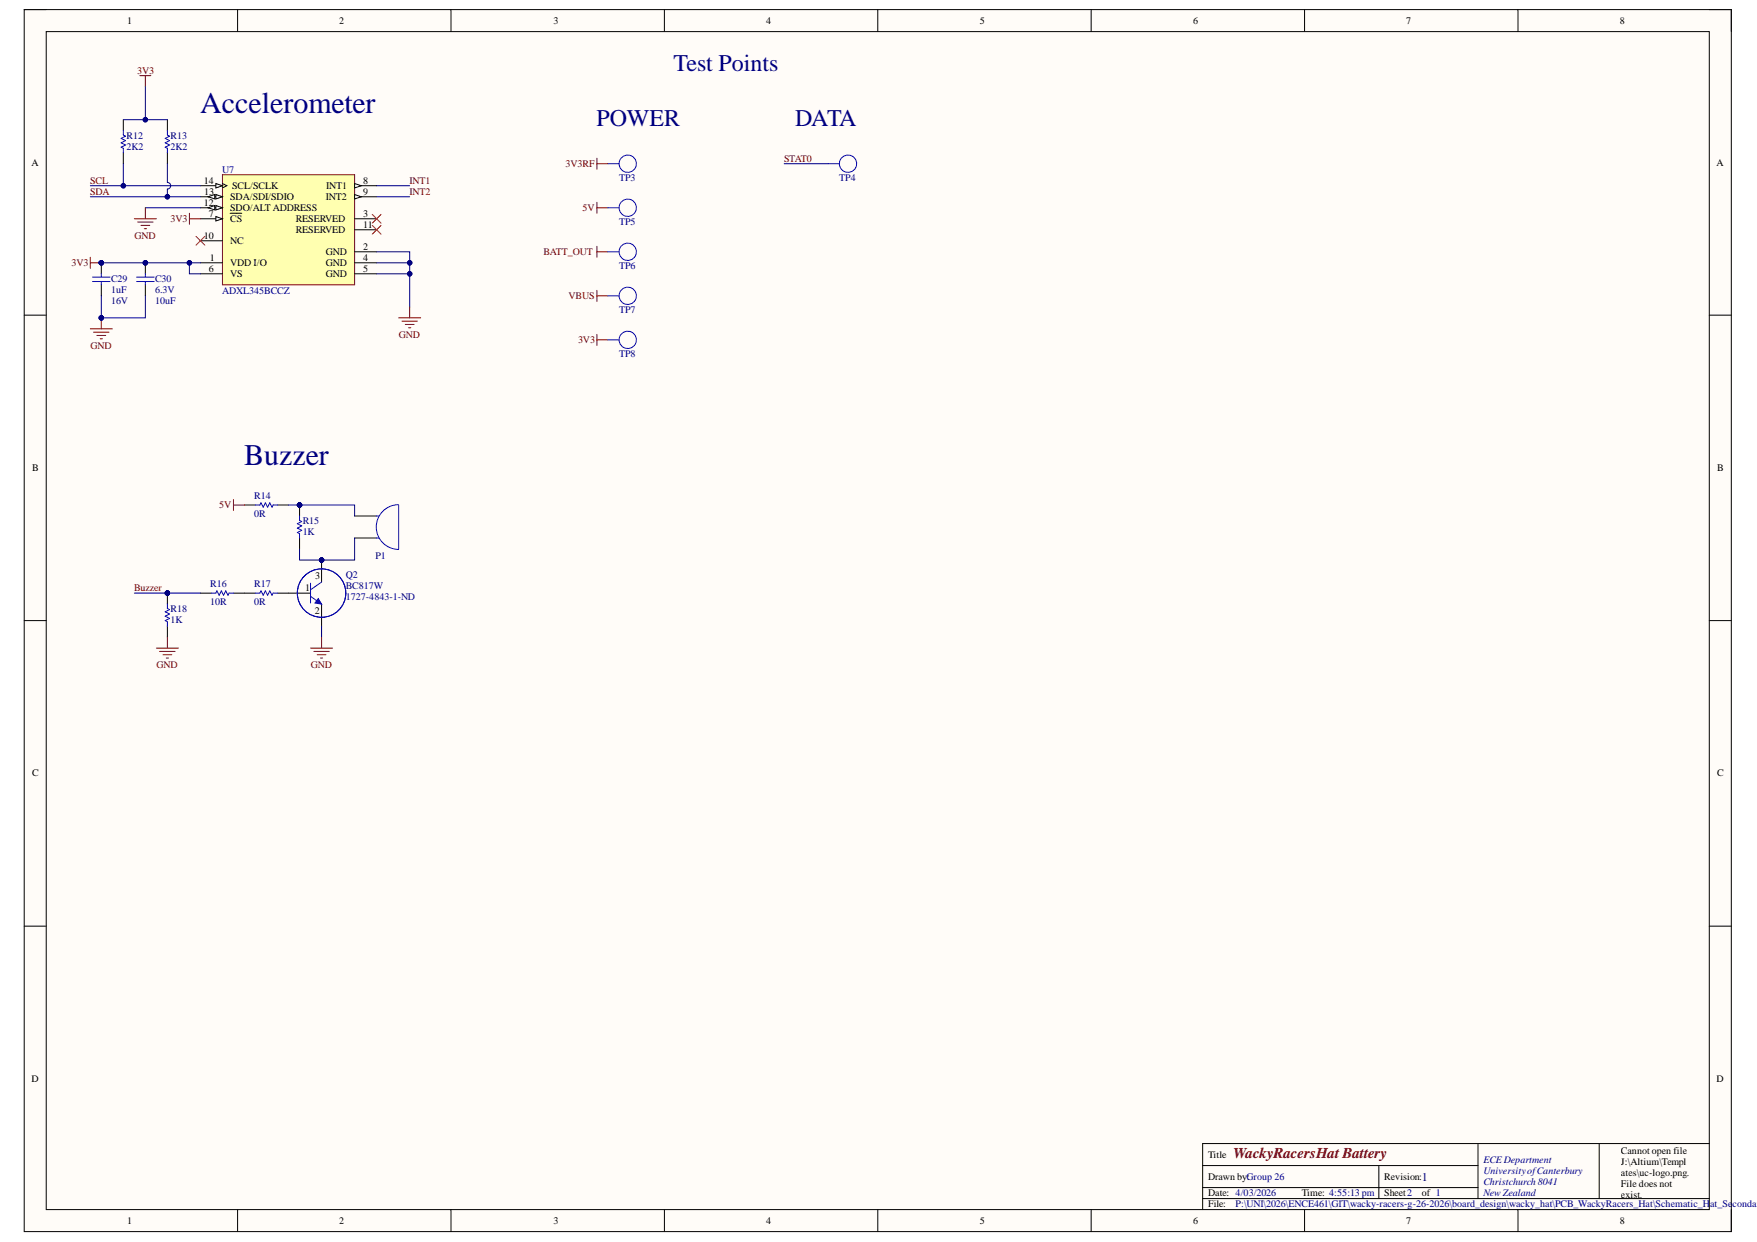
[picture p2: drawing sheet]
<svg xmlns="http://www.w3.org/2000/svg" width="297mm" height="210mm" viewBox="0 0 297 210" stroke-linecap="round" stroke-linejoin="round" font-family="sans-serif">
<defs><g id="words">
<g font-size="5.1" fill="#000080">
<text x="33.8" y="19.1">Accelerometer</text>
<text x="41.3" y="78.6">Buzzer</text>
</g>
<g font-size="4.1" fill="#000080">
<text x="113.9" y="11.9">Test Points</text>
<text x="100.9" y="21.2">POWER</text>
<text x="134.4" y="21.2">DATA</text>
</g>
<text font-size="2.5" fill="#800000" x="208.5" y="195.6">WackyRacersHat Battery</text>
<text font-size="2" fill="#000080" x="240.4" y="199.5">1</text>
<g font-size="1.7">
<text x="21.5" y="4.1">1</text>
<text x="57.4" y="4.1">2</text>
<text x="93.6" y="4.1">3</text>
<text x="129.5" y="4.1">4</text>
<text x="165.7" y="4.1">5</text>
<text x="201.7" y="4.1">6</text>
<text x="237.7" y="4.1">7</text>
<text x="273.9" y="4.1">8</text>
<text x="5.3" y="28">A</text>
<text x="290.2" y="28">A</text>
<text x="34.4" y="34.7">12</text>
<text x="34.4" y="31">14</text>
<text x="34.5" y="32.9">13</text>
<text x="38.9" y="35.7">SDO/ALT ADDRESS</text>
<text x="38.9" y="33.8">SDA/SDI/SDIO</text>
<text x="39.3" y="32">SCL/SCLK</text>
<text x="55.1" y="33.8">INT2</text>
<text x="55.2" y="32">INT1</text>
<text x="61.4" y="31">8</text>
<text x="61.4" y="32.9">9</text>
<text x="34.4" y="40.3">10</text>
<text x="35.3" y="36.6">7</text>
<text x="38.9" y="37.5">CS</text>
<text x="38.9" y="41.3">NC</text>
<text x="50" y="37.5">RESERVED</text>
<text x="50" y="39.4">RESERVED</text>
<text x="61.4" y="36.6">3</text>
<text x="61.4" y="38.5">11</text>
<text x="35.3" y="45.9">6</text>
<text x="35.5" y="44">1</text>
<text x="38.9" y="45">VDD I/O</text>
<text x="38.9" y="46.8">VS</text>
<text x="55.1" y="43.1">GND</text>
<text x="55.1" y="45">GND</text>
<text x="55.1" y="46.8">GND</text>
<text x="61.4" y="42.2">2</text>
<text x="61.4" y="44">4</text>
<text x="61.4" y="45.9">5</text>
<text x="5.4" y="79.6">B</text>
<text x="290.3" y="79.6">B</text>
<text x="51.6" y="99.8">1</text>
<text x="53.3" y="97.8">3</text>
<text x="53.2" y="103.7">2</text>
<text x="5.4" y="131.2">C</text>
<text x="290.3" y="131.2">C</text>
<text x="5.3" y="182.9">D</text>
<text x="290.2" y="182.9">D</text>
<text x="204.2" y="195.6">Title</text>
<text x="274" y="195">Cannot open file</text>
<text x="274" y="196.8">J:\Altium\Templ</text>
<text x="204.2" y="199.4">Drawn by:Group 26</text>
<text x="204.2" y="202.1">Date: 4/03/2026</text>
<text x="220.1" y="202.1">Time: 4:55:13 pm</text>
<text x="234" y="199.4">Revision:</text>
<text x="234" y="202.1">Sheet2</text>
<text x="240.4" y="202.1">of 1</text>
<text x="274" y="198.7">ates\uc-logo.png.</text>
<text x="274" y="200.5">File does not</text>
<text x="274" y="202.4">exist.</text>
<text x="21.5" y="206.8">1</text>
<text x="57.4" y="206.8">2</text>
<text x="93.6" y="206.8">3</text>
<text x="129.5" y="206.8">4</text>
<text x="165.7" y="206.8">5</text>
<text x="201.7" y="206.8">6</text>
<text x="204.2" y="204">File:</text>
<text x="237.7" y="206.8">7</text>
<text x="273.9" y="206.8">8</text>
</g>
<g font-size="1.7" fill="#800000">
<text x="23.2" y="12.4">3V3</text>
<text x="95.6" y="28.2">3V3RF</text>
<text x="132.6" y="27.3">STAT0</text>
<text x="15.2" y="31">SCL</text>
<text x="15.2" y="32.9">SDA</text>
<text x="69.2" y="31">INT1</text>
<text x="69.2" y="32.9">INT2</text>
<text x="98.5" y="35.7">5V</text>
<text x="22.8" y="40.3">GND</text>
<text x="28.9" y="37.5">3V3</text>
<text x="12.1" y="45">3V3</text>
<text x="91.9" y="43.1">BATT_OUT</text>
<text x="96.1" y="50.6">VBUS</text>
<text x="15.3" y="58.9">GND</text>
<text x="67.4" y="57.1">GND</text>
<text x="97.7" y="58">3V3</text>
<text x="37.1" y="85.9">5V</text>
<text x="22.7" y="99.8">Buzzer</text>
<text x="26.5" y="112.9">GND</text>
<text x="52.5" y="112.9">GND</text>
</g>
<g font-size="1.7" fill="#000080">
<text x="21.4" y="23.4">R12</text>
<text x="28.9" y="23.4">R13</text>
<text x="21.4" y="25.3">2K2</text>
<text x="28.9" y="25.3">2K2</text>
<text x="37.6" y="29.2">U7</text>
<text x="104.7" y="30.6">TP3</text>
<text x="141.9" y="30.6">TP4</text>
<text x="104.7" y="38">TP5</text>
<text x="18.8" y="47.6">C29</text>
<text x="26.2" y="47.6">C30</text>
<text x="104.7" y="45.5">TP6</text>
<text x="18.8" y="49.5">1uF</text>
<text x="18.8" y="51.3">16V</text>
<text x="26.2" y="49.5">6.3V</text>
<text x="26.2" y="51.3">10uF</text>
<text x="37.6" y="49.6">ADXL345BCCZ</text>
<text x="104.7" y="52.9">TP7</text>
<text x="104.7" y="60.4">TP8</text>
<text x="43" y="87.4">0R</text>
<text x="43" y="84.4">R14</text>
<text x="51.2" y="88.5">R15</text>
<text x="51.2" y="90.4">1K</text>
<text x="63.5" y="94.4">P1</text>
<text x="35.5" y="99.3">R16</text>
<text x="43" y="99.3">R17</text>
<text x="58.5" y="99.5">BC817W</text>
<text x="58.5" y="101.4">1727-4843-1-ND</text>
<text x="58.5" y="97.6">Q2</text>
<text x="28.9" y="105.3">1K</text>
<text x="28.9" y="103.4">R18</text>
<text x="35.5" y="102.3">10R</text>
<text x="43" y="102.3">0R</text>
<text x="250.8" y="196.6">ECEDepartment</text>
<text x="250.8" y="198.4">UniversityofCanterbury</text>
<text x="250.8" y="200.3">Christchurch 8041</text>
<text x="250.8" y="202.1">New Zealand</text>
<text x="208.9" y="204">P:\UNI\2026\ENCE461\GIT\wacky-racers-g-26-2026\board_design\wacky_hat\PCB_WackyRacers_Hat\Schematic_H</text>
<text x="289.1" y="204">at_Secondary</text>
</g>
</g></defs>
<path d="M4.1 1.6h288.6v206.5h-288.6z" fill-rule="evenodd" fill="#fffcf8"/>
<path d="M4.1 1.6h288.6v206.5h-288.6z" fill="none" stroke="#000" stroke-width=".17"/>
<path d="M7.8 5.3h281.2v199.1h-281.2z" fill-rule="evenodd" fill="#fffcf8"/>
<g fill="none" stroke="#000" stroke-width=".17">
<path d="M4.1 1.6h3.7M7.8 5.3h281.2v199.1h-281.2zM40.2 1.6v3.7M76.2 1.6v3.7M112.3 1.6v3.7M148.4 1.6v3.7M184.5 1.6v3.7M220.5 1.6v3.7M256.6 1.6v3.7M289 1.6h3.7v3.7M4.1 53.3h3.7M289 53.3h3.7"/>
<path d="M4.1 104.9h3.7M289 104.9h3.7M4.1 156.5h3.7M289 156.5h3.7M203.3 197h46.6M233.1 197v5.6M249.9 193.3v9.3M270.4 193.3v9.3M289 193.3h-85.7v11.1M40.2 204.4v3.7M76.2 204.4v3.7M112.3 204.4v3.7"/>
<path d="M148.4 204.4v3.7M184.5 204.4v3.7M203.3 202.6h85.7M203.3 200.7h46.6M220.5 204.4v3.7M256.6 204.4v3.7M292.7 204.4v3.7"/>
</g>
<path d="M37.6 29.5h22.3v18.6h-22.3z" fill-rule="evenodd" fill="#ffffb0"/>
<path d="M37.6 29.5h22.3v18.6h-22.3z" fill="none" stroke="#800000" stroke-width=".17"/>
<path d="M33.9 37h3.7M59.9 37h3.8M33.9 44.4h3.7M33.9 46.3h3.7M59.9 44.4h3.8M59.9 42.6h3.8M59.9 46.3h3.8" fill="none" stroke="#000" stroke-width=".17"/>
<path d="M36.5 36.6l1.1 .4-1.1 .3z" fill="#f8fcff"/>
<path d="M36.5 36.6l1.1 .4-1.1 .3zM38.9 36h2M59.9 31.4h3.8" fill="none" stroke="#000" stroke-width=".17"/>
<path d="M59.9 31l1.2 .4-1.2 .4z" fill="#f8fcff"/>
<path d="M59.9 31l1.2 .4-1.2 .4zM59.9 33.3h3.8" fill="none" stroke="#000" stroke-width=".17"/>
<path d="M59.9 32.9l1.2 .4-1.2 .3z" fill="#f8fcff"/>
<path d="M33.9 35.1h3.7M59.9 32.9l1.2 .4-1.2 .3zM59.9 38.8h3.8M33.9 40.7h3.7" fill="none" stroke="#000" stroke-width=".17"/>
<path d="M36.5 34.7l1.1 .4-1.1 .4z" fill="#f8fcff"/>
<path d="M36.5 34.7l1.1 .4-1.1 .4z" fill="none" stroke="#000" stroke-width=".17"/>
<path d="M35.2 35.1l1.1-.4v.8z" fill="#f8fcff"/>
<path d="M33.9 33.3h3.7M35.2 35.1l1.1-.4v.8z" fill="none" stroke="#000" stroke-width=".17"/>
<path d="M36.5 32.9l1.1 .4-1.1 .3z" fill="#f8fcff"/>
<path d="M36.5 32.9l1.1 .4-1.1 .3z" fill="none" stroke="#000" stroke-width=".17"/>
<path d="M35.2 33.3l1.1-.4v.7z" fill="#f8fcff"/>
<path d="M33.9 31.4h3.7M35.2 33.3l1.1-.4v.7z" fill="none" stroke="#000" stroke-width=".17"/>
<path d="M36.5 31l1.1 .4-1.1 .4z" fill="#f8fcff"/>
<path d="M20.9 20.2v1.9M20.9 25.8v1.9M28.3 20.2v1.9M28.3 25.8v1.9M36.5 31l1.1 .4-1.1 .4zM37.6 31l.8 .4-.8 .4" fill="none" stroke="#000" stroke-width=".17"/>
<path d="M23.6 12.8h1.9M24.6 12.8v1.8M32 36v1.9M32 37h1.9" fill="none" stroke="#800000" stroke-width=".17"/>
<path d="M33.1 39.9l1.5 1.5M34.6 39.9l-1.5 1.5" fill="none" stroke="#f00" stroke-width=".17"/>
<path d="M20.9 22.1v.7l.3 .2-.7 .4 .7 .4-.7 .3 .7 .4-.7 .4 .4 .2v.7M28.3 22.1v.7l.4 .2-.8 .4 .8 .4-.8 .3 .8 .4-.8 .4 .4 .2v.7" fill="none" stroke="#00f" stroke-width=".17"/>
<path d="M63.7 42.6h5.6v9.3" fill="none" stroke="#000080" stroke-width=".17"/>
<circle cx="69.3" cy="44.4" r=".37" fill="#000080"/>
<circle cx="69.3" cy="44.4" r=".37" fill="none" stroke="#000080" stroke-width=".17"/>
<circle cx="69.3" cy="46.3" r=".37" fill="#000080"/>
<g fill="none" stroke="#000080" stroke-width=".17">
<path d="M63.7 44.4h5.6"/>
<circle cx="69.3" cy="46.3" r=".37"/>
</g>
<circle cx="69.3" cy="44.4" r=".37" fill="#000080"/>
<g fill="none" stroke="#000080" stroke-width=".17">
<path d="M63.7 46.3h5.6"/>
<circle cx="69.3" cy="44.4" r=".37"/>
</g>
<circle cx="69.3" cy="46.3" r=".37" fill="#000080"/>
<g fill="none" stroke="#000080" stroke-width=".17">
<path d="M15.3 31.4h18.6"/>
<circle cx="69.3" cy="46.3" r=".37"/>
</g>
<circle cx="20.9" cy="31.4" r=".37" fill="#000080"/>
<g fill="none" stroke="#000080" stroke-width=".17">
<path d="M20.9 27.7v3.7M24.6 35.1h9.3M63.7 31.4h5.6M63.7 33.3h5.6"/>
<circle cx="20.9" cy="31.4" r=".37"/>
</g>
<circle cx="20.9" cy="31.4" r=".37" fill="#000080"/>
<g fill="none" stroke="#000080" stroke-width=".17">
<path d="M20.9 20.2h7.4"/>
<circle cx="20.9" cy="31.4" r=".37"/>
</g>
<circle cx="24.6" cy="20.2" r=".37" fill="#000080"/>
<g fill="none" stroke="#000080" stroke-width=".17">
<path d="M15.3 33.3h18.6"/>
<circle cx="24.6" cy="20.2" r=".37"/>
</g>
<circle cx="28.3" cy="33.3" r=".37" fill="#000080"/>
<g fill="none" stroke="#000080" stroke-width=".17">
<path d="M28.3 27.7v3.1a.56 .56 0 0 1 .6 .6 .56 .56 0 0 1-.6 .5v1.4"/>
<circle cx="28.3" cy="33.3" r=".37"/>
</g>
<circle cx="28.3" cy="33.3" r=".37" fill="#000080"/>
<g fill="none" stroke="#000080" stroke-width=".17">
<path d="M24.6 14.6v5.6"/>
<circle cx="28.3" cy="33.3" r=".37"/>
</g>
<circle cx="24.6" cy="20.2" r=".37" fill="#000080"/>
<circle cx="24.6" cy="20.2" r=".37" fill="none" stroke="#000080" stroke-width=".17"/>
<path d="M22.7 37h3.7M23.3 37.5h2.6M23.8 38.1h1.5M24.4 38.6h.4M24.6 35.1v1.9M15.3 43.5v1.8M15.3 44.4h1.8M67.4 53.7h3.7M68 54.3h2.6M68.5 54.8h1.5M69.1 55.4h.3M69.3 51.9v1.8" fill="none" stroke="#800000" stroke-width=".17"/>
<path d="M62.9 36.2l1.5 1.5M62.9 38.1l1.5 1.5M64.4 36.2l-1.5 1.5M64.4 38.1l-1.5 1.5" fill="none" stroke="#f00" stroke-width=".17"/>
<circle cx="17.1" cy="44.4" r=".37" fill="#000080"/>
<circle cx="17.1" cy="44.4" r=".37" fill="none" stroke="#000080" stroke-width=".17"/>
<path d="M15.3 55.6h3.7M15.8 56.1h2.6M16.4 56.7h1.5M16.9 57.3h.4M17.1 53.7v1.9" fill="none" stroke="#800000" stroke-width=".17"/>
<circle cx="17.1" cy="53.7" r=".37" fill="#000080"/>
<circle cx="17.1" cy="53.7" r=".37" fill="none" stroke="#000080" stroke-width=".17"/>
<circle cx="17.1" cy="44.4" r=".37" fill="#000080"/>
<circle cx="17.1" cy="44.4" r=".37" fill="none" stroke="#000080" stroke-width=".17"/>
<path d="M17.1 44.4v1.9M17.1 48.1v1.9" fill="none" stroke="#000" stroke-width=".17"/>
<circle cx="17.1" cy="44.4" r=".37" fill="#000080"/>
<g fill="none" stroke="#000080" stroke-width=".17">
<path d="M32 44.4v1.9h1.9"/>
<circle cx="17.1" cy="44.4" r=".37"/>
</g>
<path d="M15.6 46.8h3M15.6 47.6h3M17.1 46.3v.5M17.1 47.6v.5" fill="none" stroke="#00f" stroke-width=".17"/>
<circle cx="32" cy="44.4" r=".37" fill="#000080"/>
<g fill="none" stroke="#000080" stroke-width=".17">
<path d="M17.1 44.4h16.8"/>
<circle cx="32" cy="44.4" r=".37"/>
</g>
<circle cx="17.1" cy="44.4" r=".37" fill="#000080"/>
<circle cx="17.1" cy="44.4" r=".37" fill="none" stroke="#000080" stroke-width=".17"/>
<circle cx="24.6" cy="44.4" r=".37" fill="#000080"/>
<circle cx="24.6" cy="44.4" r=".37" fill="none" stroke="#000080" stroke-width=".17"/>
<circle cx="32" cy="44.4" r=".37" fill="#000080"/>
<circle cx="32" cy="44.4" r=".37" fill="none" stroke="#000080" stroke-width=".17"/>
<circle cx="24.6" cy="44.4" r=".37" fill="#000080"/>
<circle cx="24.6" cy="44.4" r=".37" fill="none" stroke="#000080" stroke-width=".17"/>
<path d="M24.6 44.4v1.9M24.6 48.1v1.9" fill="none" stroke="#000" stroke-width=".17"/>
<circle cx="24.6" cy="44.4" r=".37" fill="#000080"/>
<g fill="none" stroke="#000080" stroke-width=".17">
<path d="M17.1 50v3.7"/>
<circle cx="24.6" cy="44.4" r=".37"/>
</g>
<path d="M23.1 46.8h3M23.1 47.6h3M24.6 46.3v.5M24.6 47.6v.5" fill="none" stroke="#00f" stroke-width=".17"/>
<circle cx="17.1" cy="53.7" r=".37" fill="#000080"/>
<g fill="none" stroke="#000080" stroke-width=".17">
<path d="M24.6 50v3.7h-7.5"/>
<circle cx="17.1" cy="53.7" r=".37"/>
</g>
<circle cx="17.1" cy="53.7" r=".37" fill="#000080"/>
<g fill="none" stroke="#000080" stroke-width=".17">
<path d="M132.6 27.7h7.4M22.7 100.2h5.6"/>
<circle cx="17.1" cy="53.7" r=".37"/>
</g>
<path d="M102.8 27.7h1.8M102.8 35.1h1.8M107.4 28.3a1.46 1.46 0 0 0-1.2-2.1 1.46 1.46 0 0 0-1.4 2 1.46 1.46 0 0 0 2.3 .5l.3-.3M107.4 35.8a1.46 1.46 0 0 0-1.2-2.1 1.46 1.46 0 0 0-1.4 1.9 1.46 1.46 0 0 0 2.3 .6l.3-.4M140 27.7h1.9M144.7 28.3a1.46 1.46 0 0 0-1.2-2.1 1.46 1.46 0 0 0-1.5 2 1.46 1.46 0 0 0 2.4 .5l.3-.3M102.8 42.6h1.8M102.8 50h1.8M102.8 57.4h1.8M107.4 43.2a1.46 1.46 0 0 0-1.2-2.1 1.46 1.46 0 0 0-1.4 2 1.46 1.46 0 0 0 2.3 .5l.3-.3M107.4 50.6a1.46 1.46 0 0 0-1.2-2.1 1.46 1.46 0 0 0-1.4 2 1.46 1.46 0 0 0 2.3 .6l.3-.4M107.4 58.1a1.46 1.46 0 0 0-1.2-2.1 1.46 1.46 0 0 0-1.4 1.9 1.46 1.46 0 0 0 2.3 .6l.3-.4" fill="none" stroke="#00f" stroke-width=".17"/>
<path d="M100.9 26.7v1.9M100.9 34.2v1.8M100.9 27.7h1.9M100.9 35.1h1.9M100.9 41.6v1.9M100.9 49.1v1.8M100.9 56.5v1.9M100.9 42.6h1.9M100.9 50h1.9M100.9 57.4h1.9" fill="none" stroke="#800000" stroke-width=".17"/>
<circle cx="28.3" cy="100.2" r=".37" fill="#000080"/>
<circle cx="28.3" cy="100.2" r=".37" fill="none" stroke="#000080" stroke-width=".17"/>
<path d="M26.4 109.5h3.8M27 110.1h2.6M27.6 110.7h1.4M28.1 111.2h.4M28.3 107.7v1.8" fill="none" stroke="#800000" stroke-width=".17"/>
<circle cx="28.3" cy="100.2" r=".37" fill="#000080"/>
<circle cx="28.3" cy="100.2" r=".37" fill="none" stroke="#000080" stroke-width=".17"/>
<path d="M28.3 100.2v1.9" fill="none" stroke="#000" stroke-width=".17"/>
<circle cx="28.3" cy="100.2" r=".37" fill="#000080"/>
<g fill="none" stroke="#000080" stroke-width=".17">
<path d="M28.3 100.2h5.6"/>
<circle cx="28.3" cy="100.2" r=".37"/>
</g>
<path d="M28.3 105.8v1.9" fill="none" stroke="#000" stroke-width=".17"/>
<path d="M28.3 102.1v.7l.4 .2-.8 .4 .8 .4-.8 .3 .8 .4-.8 .4 .4 .2v.7" fill="none" stroke="#00f" stroke-width=".17"/>
<circle cx="28.3" cy="100.2" r=".37" fill="#000080"/>
<circle cx="28.3" cy="100.2" r=".37" fill="none" stroke="#000080" stroke-width=".17"/>
<path d="M33.9 100.2h1.8M39.5 100.2h3.7M46.9 100.2h1.9" fill="none" stroke="#000" stroke-width=".17"/>
<path d="M35.7 100.2h.8l.2-.3 .3 .7 .4-.7 .4 .7 .4-.7 .3 .7 .2-.4h.8M43.2 100.2h.7l.2-.3 .4 .7 .4-.7 .3 .7 .4-.7 .4 .7 .2-.4h.7" fill="none" stroke="#00f" stroke-width=".17"/>
<circle cx="54.4" cy="94.7" r=".37" fill="#000080"/>
<circle cx="54.4" cy="94.7" r=".37" fill="none" stroke="#000080" stroke-width=".17"/>
<path d="M54.4 94.6v3.8" fill="none" stroke="#000" stroke-width=".17"/>
<circle cx="54.4" cy="94.7" r=".37" fill="#000080"/>
<circle cx="54.4" cy="94.7" r=".37" fill="none" stroke="#000080" stroke-width=".17"/>
<path d="M48.8 100.2h3.7M54.4 102.1v3.7" fill="none" stroke="#000" stroke-width=".17"/>
<path d="M52.5 98.6v3.3M54.4 98.4l-1.9 1.3M52.5 100.8l1.9 1.3" fill="none" stroke="#00f" stroke-width=".17"/>
<path d="M53.8 101.2l.6 .9-1.2-.2z" fill="#00f"/>
<g fill="none" stroke="#00f" stroke-width=".17">
<path d="M63.7 87.2h.3M63.7 90.9h.3M67.4 85.3a3.8 3.8 0 0 0-3.8 3.8 3.8 3.8 0 0 0 3.8 3.8M67.4 85.3v7.5M53.8 101.2l.6 .9-1.2-.2z"/>
<circle cx="54.4" cy="100.2" r="4.1"/>
</g>
<path d="M52.5 109.5h3.7M53.1 110.1h2.6M53.6 110.7h1.5M54.2 111.2h.4M54.4 107.7v1.8" fill="none" stroke="#800000" stroke-width=".17"/>
<path d="M54.4 105.8v1.9" fill="none" stroke="#000080" stroke-width=".17"/>
<path d="M59.9 87.2h3.8M59.9 90.9h3.8" fill="none" stroke="#000" stroke-width=".17"/>
<circle cx="50.6" cy="85.3" r=".37" fill="#000080"/>
<circle cx="50.6" cy="85.3" r=".37" fill="none" stroke="#000080" stroke-width=".17"/>
<path d="M50.6 85.3v1.9" fill="none" stroke="#000" stroke-width=".17"/>
<circle cx="50.6" cy="85.3" r=".37" fill="#000080"/>
<g fill="none" stroke="#000080" stroke-width=".17">
<path d="M50.6 92.8v1.8h3.8"/>
<circle cx="50.6" cy="85.3" r=".37"/>
</g>
<path d="M50.6 90.9v1.9" fill="none" stroke="#000" stroke-width=".17"/>
<path d="M50.6 87.2v.8l.4 .1-.7 .4 .7 .4-.7 .4 .7 .3-.7 .4 .3 .2v.7" fill="none" stroke="#00f" stroke-width=".17"/>
<circle cx="54.4" cy="94.7" r=".37" fill="#000080"/>
<g fill="none" stroke="#000080" stroke-width=".17">
<path d="M59.9 90.9v3.7h-5.5"/>
<circle cx="54.4" cy="94.7" r=".37"/>
</g>
<circle cx="54.4" cy="94.7" r=".37" fill="#000080"/>
<g fill="none" stroke="#000080" stroke-width=".17">
<path d="M50.6 85.3h9.3v1.9"/>
<circle cx="54.4" cy="94.7" r=".37"/>
</g>
<circle cx="50.6" cy="85.3" r=".37" fill="#000080"/>
<g fill="none" stroke="#000080" stroke-width=".17">
<path d="M48.8 85.3h1.8"/>
<circle cx="50.6" cy="85.3" r=".37"/>
</g>
<path d="M41.3 85.3h1.9M46.9 85.3h1.9" fill="none" stroke="#000" stroke-width=".17"/>
<path d="M43.2 85.3h.7l.2-.3 .4 .7 .4-.7 .3 .7 .4-.7 .4 .7 .2-.4h.7" fill="none" stroke="#00f" stroke-width=".17"/>
<circle cx="50.6" cy="85.3" r=".37" fill="#000080"/>
<circle cx="50.6" cy="85.3" r=".37" fill="none" stroke="#000080" stroke-width=".17"/>
<path d="M39.5 84.4v1.9M39.5 85.3h1.8" fill="none" stroke="#800000" stroke-width=".17"/>
<use href="#words"/>
</svg>
